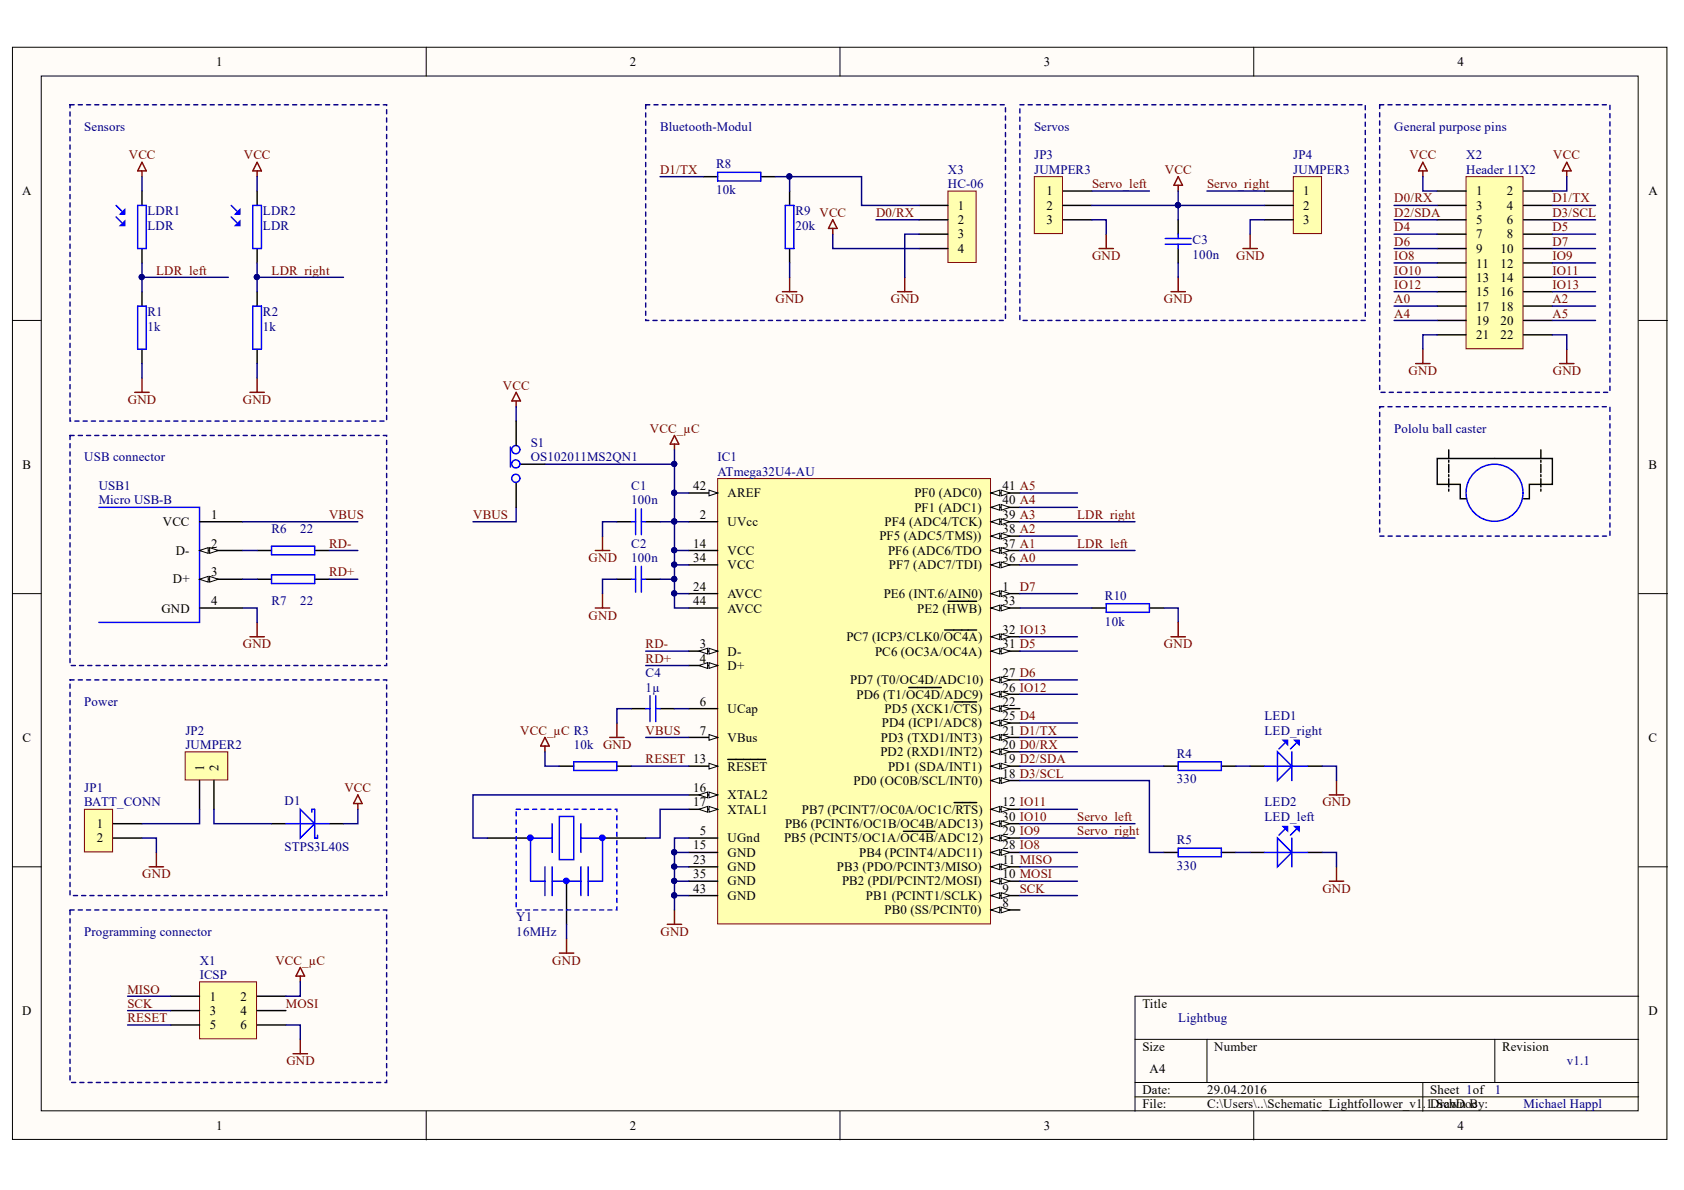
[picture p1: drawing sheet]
<svg xmlns="http://www.w3.org/2000/svg" width="297mm" height="210mm" viewBox="0 0 297 210" stroke-linecap="round" stroke-linejoin="round" font-family="sans-serif">
<defs><g id="words">
<g font-size="2.3">
<text x="38.1" y="11.6">1</text>
<text x="111.1" y="11.6">2</text>
<text x="184.1" y="11.6">3</text>
<text x="257.1" y="11.6">4</text>
<text x="3.9" y="34.4">A</text>
<text x="184.6" y="34.4">1</text>
<text x="229.9" y="34.4">1</text>
<text x="260.4" y="34.4">1</text>
<text x="265.8" y="34.4">2</text>
<text x="290.8" y="34.4">A</text>
<text x="169" y="37">1</text>
<text x="169" y="39.5">2</text>
<text x="184.6" y="37">2</text>
<text x="184.6" y="39.5">3</text>
<text x="229.9" y="37">2</text>
<text x="229.9" y="39.5">3</text>
<text x="260.4" y="37">3</text>
<text x="260.4" y="39.5">5</text>
<text x="265.8" y="37">4</text>
<text x="265.8" y="39.5">6</text>
<text x="169" y="42">3</text>
<text x="169" y="44.7">4</text>
<text x="260.4" y="42">7</text>
<text x="260.4" y="44.7">9</text>
<text x="260.4" y="47.2">11</text>
<text x="264.7" y="44.7">10</text>
<text x="264.7" y="47.2">12</text>
<text x="265.8" y="42">8</text>
<text x="260.4" y="49.7">13</text>
<text x="260.4" y="52.3">15</text>
<text x="264.7" y="49.7">14</text>
<text x="264.7" y="52.3">16</text>
<text x="260.4" y="54.8">17</text>
<text x="260.4" y="57.3">19</text>
<text x="260.4" y="59.9">21</text>
<text x="264.7" y="54.8">18</text>
<text x="264.7" y="57.3">20</text>
<text x="264.7" y="59.9">22</text>
<text x="4" y="82.6">B</text>
<text x="290.8" y="82.6">B</text>
<text x="122.3" y="86.4">42</text>
<text x="128.3" y="87.7">AREF</text>
<text x="161.3" y="87.7">PF0 (ADC0)</text>
<text x="176.8" y="89">40 A4</text>
<text x="176.8" y="86.4">41 A5</text>
<text x="28.7" y="92.8">VCC</text>
<text x="37.3" y="91.5">1</text>
<text x="123.4" y="91.5">2</text>
<text x="128.3" y="92.8">UVcc</text>
<text x="155.1" y="95.3">PF5 (ADC5/TMS))</text>
<text x="156" y="92.8">PF4 (ADC4/TCK)</text>
<text x="161.3" y="90.2">PF1 (ADC1)</text>
<text x="176.8" y="94">38 A2</text>
<text x="176.8" y="91.5">39 A3</text>
<text x="31" y="97.8">D-</text>
<text x="37.3" y="96.6">2</text>
<text x="37.3" y="101.6">3</text>
<text x="122.3" y="99.1">34</text>
<text x="122.3" y="96.6">14</text>
<text x="128.3" y="100.4">VCC</text>
<text x="128.3" y="97.8">VCC</text>
<text x="156.6" y="97.8">PF6 (ADC6/TDO</text>
<text x="156.8" y="100.4">PF7 (ADC7/TDI)</text>
<text x="176.8" y="99.1">36 A0</text>
<text x="176.8" y="96.6">37 A1</text>
<text x="30.5" y="102.9">D+</text>
<text x="37.3" y="106.8">4</text>
<text x="122.3" y="106.8">44</text>
<text x="122.3" y="104.3">24</text>
<text x="128.3" y="105.5">AVCC</text>
<text x="155.9" y="105.5">PE6 (INT.6/AIN0)</text>
<text x="176.8" y="104.3">1</text>
<text x="176.8" y="106.8">33</text>
<text x="28.5" y="108.1">GND</text>
<text x="128.3" y="108.1">AVCC</text>
<text x="149.3" y="113.1">PC7 (ICP3/CLK0/OC4A)</text>
<text x="161.8" y="108.1">PE2 (HWB)</text>
<text x="176.8" y="111.9">32 IO13</text>
<text x="123.4" y="116.9">4</text>
<text x="123.4" y="114.4">3</text>
<text x="128.3" y="118.2">D+</text>
<text x="128.3" y="115.7">D-</text>
<text x="154.4" y="115.7">PC6 (OC3A/OC4A)</text>
<text x="176.8" y="119.5">27 D6</text>
<text x="176.8" y="114.4">31 D5</text>
<text x="123.4" y="124.5">6</text>
<text x="128.3" y="125.8">UCap</text>
<text x="150" y="120.7">PD7 (T0/OC4D/ADC10)</text>
<text x="151.1" y="123.2">PD6 (T1/OC4D/ADC9)</text>
<text x="156" y="125.8">PD5 (XCK1/CTS)</text>
<text x="176.8" y="122">26 IO12</text>
<text x="176.8" y="124.5">22</text>
<text x="4" y="130.8">C</text>
<text x="123.4" y="129.6">7</text>
<text x="128.3" y="130.8">VBus</text>
<text x="155.4" y="130.8">PD3 (TXD1/INT3)</text>
<text x="155.5" y="128.3">PD4 (ICP1/ADC8)</text>
<text x="176.8" y="127">25 D4</text>
<text x="176.8" y="129.6">21 D1/TX</text>
<text x="290.8" y="130.8">C</text>
<text x="36" y="135.9" transform="rotate(-90 36 135.9)">1</text>
<text x="38.5" y="135.9" transform="rotate(-90 38.5 135.9)">2</text>
<text x="128.3" y="135.9">RESET</text>
<text x="155.3" y="133.4">PD2 (RXD1/INT2)</text>
<text x="156.6" y="135.9">PD1 (SDA/INT1)</text>
<text x="176.8" y="132.1">20 D0/RX</text>
<text x="176.8" y="134.6">19 D2/SDA</text>
<text x="176.8" y="137.2">18 D3/SCL</text>
<text x="122.3" y="139.7">16</text>
<text x="122.3" y="142.2">17</text>
<text x="128.3" y="141">XTAL2</text>
<text x="128.3" y="143.5">XTAL1</text>
<text x="141.4" y="143.5">PB7 (PCINT7/OC0A/OC1C/RTS)</text>
<text x="150.6" y="138.4">PD0 (OC0B/SCL/INT0)</text>
<text x="176.8" y="142.2">12 IO11</text>
<text x="17.1" y="146">1</text>
<text x="17.1" y="148.6">2</text>
<text x="122.3" y="149.8">15</text>
<text x="123.4" y="147.3">5</text>
<text x="128.3" y="148.6">UGnd</text>
<text x="138.3" y="148.6">PB5 (PCINT5/OC1A/OC4B/ADC12)</text>
<text x="138.5" y="146">PB6 (PCINT6/OC1B/OC4B/ADC13)</text>
<text x="176.8" y="144.8">30 IO10</text>
<text x="176.8" y="147.3">29 IO9</text>
<text x="176.8" y="149.8">28 IO8</text>
<text x="122.3" y="154.9">35</text>
<text x="122.3" y="152.4">23</text>
<text x="128.3" y="151.1">GND</text>
<text x="128.3" y="153.6">GND</text>
<text x="147.6" y="153.6">PB3 (PDO/PCINT3/MISO)</text>
<text x="151.6" y="151.1">PB4 (PCINT4/ADC11)</text>
<text x="176.8" y="152.4">11 MISO</text>
<text x="176.8" y="154.9">10 MOSI</text>
<text x="122.3" y="157.4">43</text>
<text x="128.3" y="158.7">GND</text>
<text x="128.3" y="156.2">GND</text>
<text x="148.5" y="156.2">PB2 (PDI/PCINT2/MOSI)</text>
<text x="152.7" y="158.7">PB1 (PCINT1/SCLK)</text>
<text x="156" y="161.2">PB0 (SS/PCINT0)</text>
<text x="176.8" y="157.4">9</text>
<text x="176.8" y="160">8</text>
<text x="3.9" y="179.1">D</text>
<text x="37" y="176.5">1</text>
<text x="37" y="179.1">3</text>
<text x="42.4" y="176.5">2</text>
<text x="42.4" y="179.1">4</text>
<text x="201.5" y="177.8">Title</text>
<text x="290.8" y="179.1">D</text>
<text x="37" y="181.6">5</text>
<text x="42.4" y="181.6">6</text>
<text x="201.5" y="185.4">Size</text>
<text x="214.2" y="185.4">Number</text>
<text x="264.9" y="185.4">Revision</text>
<text x="202.8" y="189.2">A4</text>
<text x="201.5" y="193">Date:</text>
<text x="201.5" y="195.5">File:</text>
<text x="212.9" y="193">29.04.2016</text>
<text x="212.9" y="195.5">C:\Users\..\Schematic_Lightfollower_v1.1Drawn c</text>
<text x="252.3" y="193">Sheet 1of</text>
<text x="252.7" y="195.5">.SchDoBy:</text>
<text x="38.1" y="199.3">1</text>
<text x="111.1" y="199.3">2</text>
<text x="184.1" y="199.3">3</text>
<text x="257.1" y="199.3">4</text>
</g>
<g font-size="2.3" fill="#000080">
<text x="14.9" y="23">Sensors</text>
<text x="116.4" y="23">Bluetooth-Modul</text>
<text x="182.4" y="23">Servos</text>
<text x="245.9" y="23">General purpose pins</text>
<text x="126.3" y="29.6">R8</text>
<text x="182.4" y="28.1">JP3</text>
<text x="228.1" y="28.1">JP4</text>
<text x="258.6" y="28.1">X2</text>
<text x="126.3" y="34.2">10k</text>
<text x="167.2" y="30.6">X3</text>
<text x="167.2" y="33.2">HC-06</text>
<text x="182.4" y="30.6">JUMPER3</text>
<text x="228.1" y="30.6">JUMPER3</text>
<text x="258.6" y="30.6">Header 11X2</text>
<text x="26" y="38">LDR1</text>
<text x="26" y="40.5">LDR</text>
<text x="46.4" y="38">LDR2</text>
<text x="46.4" y="40.5">LDR</text>
<text x="140.3" y="38">R9 VCC</text>
<text x="140.3" y="40.5">20k</text>
<text x="210.4" y="43.1">C3</text>
<text x="210.4" y="45.7">100n</text>
<text x="26" y="55.8">R1</text>
<text x="26" y="58.3">1k</text>
<text x="46.4" y="55.8">R2</text>
<text x="46.4" y="58.3">1k</text>
<text x="245.9" y="76.3">Pololu ball caster</text>
<text x="14.9" y="81.4">USB connector</text>
<text x="93.6" y="78.8">S1</text>
<text x="93.6" y="81.4">OS102011MS2QN1</text>
<text x="126.6" y="81.4">IC1</text>
<text x="126.6" y="83.9">ATmega32U4-AU</text>
<text x="17.4" y="86.4">USB1</text>
<text x="17.4" y="89">Micro USB-B</text>
<text x="111.4" y="86.4">C1</text>
<text x="111.4" y="89">100n</text>
<text x="47.9" y="94">R6</text>
<text x="53" y="94">22</text>
<text x="111.4" y="96.6">C2</text>
<text x="111.4" y="99.1">100n</text>
<text x="47.9" y="106.8">R7</text>
<text x="53" y="106.8">22</text>
<text x="194.9" y="105.8">R10</text>
<text x="194.9" y="110.3">10k</text>
<text x="113.9" y="119.5">C4</text>
<text x="14.9" y="124.5">Power</text>
<text x="113.9" y="122">1µ</text>
<text x="32.7" y="129.6">JP2</text>
<text x="223" y="127">LED1</text>
<text x="223" y="129.6">LED_right</text>
<text x="32.7" y="132.1">JUMPER2</text>
<text x="101.2" y="132.1">10k</text>
<text x="207.6" y="133.6">R4</text>
<text x="14.9" y="139.7">JP1</text>
<text x="14.9" y="142.2">BATT_CONN</text>
<text x="50.2" y="142">D1</text>
<text x="207.6" y="138.2">330</text>
<text x="223" y="142.2">LED2</text>
<text x="207.6" y="148.8">R5</text>
<text x="223" y="144.8">LED_left</text>
<text x="50.2" y="150.1">STPS3L40S</text>
<text x="207.6" y="153.4">330</text>
<text x="14.9" y="165.1">Programming connector</text>
<text x="91.1" y="162.5">Y1</text>
<text x="91.1" y="165.1">16MHz</text>
<text x="35.2" y="170.2">X1</text>
<text x="35.2" y="172.7">ICSP</text>
<text x="207.8" y="180.3">Lightbug</text>
<text x="276.4" y="187.9">v1.1</text>
<text x="263.7" y="193">1</text>
<text x="268.7" y="195.5">Michael Happl</text>
</g>
<g font-size="2.3" fill="#800000">
<text x="22.7" y="28.1">VCC</text>
<text x="43" y="28.1">VCC</text>
<text x="248.6" y="28.1">VCC</text>
<text x="274" y="28.1">VCC</text>
<text x="116.4" y="30.6">D1/TX</text>
<text x="192.6" y="33.2">Servo_left</text>
<text x="205.5" y="30.6">VCC</text>
<text x="212.9" y="33.2">Servo_right</text>
<text x="245.9" y="35.7">D0/RX</text>
<text x="273.8" y="35.7">D1/TX</text>
<text x="154.5" y="38.2">D0/RX</text>
<text x="245.9" y="38.2">D2/SDA</text>
<text x="245.9" y="40.8">D4</text>
<text x="273.8" y="40.8">D5</text>
<text x="273.8" y="38.2">D3/SCL</text>
<text x="192.6" y="45.9">GND</text>
<text x="218.1" y="45.9">GND</text>
<text x="245.9" y="43.4">D6</text>
<text x="245.9" y="45.9">IO8</text>
<text x="273.8" y="43.4">D7</text>
<text x="273.8" y="45.9">IO9</text>
<text x="27.5" y="48.5">LDR_left</text>
<text x="47.9" y="48.5">LDR_right</text>
<text x="136.8" y="53.5">GND</text>
<text x="157.1" y="53.5">GND</text>
<text x="205.3" y="53.5">GND</text>
<text x="245.9" y="53.5">A0</text>
<text x="245.9" y="48.5">IO10</text>
<text x="245.9" y="51">IO12</text>
<text x="273.8" y="53.5">A2</text>
<text x="273.8" y="48.5">IO11</text>
<text x="273.8" y="51">IO13</text>
<text x="245.9" y="56.1">A4</text>
<text x="273.8" y="56.1">A5</text>
<text x="22.6" y="71.2">GND</text>
<text x="42.8" y="71.2">GND</text>
<text x="88.7" y="68.7">VCC</text>
<text x="248.5" y="66.2">GND</text>
<text x="273.9" y="66.2">GND</text>
<text x="114.6" y="76.3">VCC_µC</text>
<text x="58" y="91.5">VBUS</text>
<text x="83.5" y="91.5">VBUS</text>
<text x="190" y="91.5">LDR_right</text>
<text x="58" y="96.6">RD-</text>
<text x="58" y="101.6">RD+</text>
<text x="103.8" y="99.1">GND</text>
<text x="190" y="96.6">LDR_left</text>
<text x="179.9" y="104.3">D7</text>
<text x="103.8" y="109.3">GND</text>
<text x="42.8" y="114.4">GND</text>
<text x="113.9" y="114.4">RD-</text>
<text x="113.9" y="116.9">RD+</text>
<text x="205.3" y="114.4">GND</text>
<text x="91.8" y="129.6">VCC_µC R3</text>
<text x="113.9" y="129.6">VBUS</text>
<text x="106.4" y="132.1">GND</text>
<text x="113.9" y="134.6">RESET 13</text>
<text x="60.7" y="139.7">VCC</text>
<text x="233.3" y="142.2">GND</text>
<text x="190" y="147.3">Servo_right</text>
<text x="190" y="144.8">Servo_left</text>
<text x="25.1" y="154.9">GND</text>
<text x="179.9" y="157.4">SCK</text>
<text x="233.3" y="157.4">GND</text>
<text x="116.5" y="165.1">GND</text>
<text x="48.6" y="170.2">VCC_µC</text>
<text x="97.4" y="170.2">GND</text>
<text x="22.5" y="175.3">MISO</text>
<text x="22.5" y="177.8">SCK</text>
<text x="50.4" y="177.8">MOSI</text>
<text x="22.5" y="180.3">RESET</text>
<text x="50.5" y="187.9">GND</text>
</g>
</g></defs>
<g fill="#fffcf8" stroke="#000" stroke-width=".18">
<path d="M2.2 8.3h291.8v192.7h-291.8z"/>
<path d="M7.3 13.4h281.7v182.5h-281.7z"/>
</g>
<g fill="none" stroke="#000" stroke-width=".18">
<path d="M75.2 8.3v5.1M148.2 8.3v5.1M221.1 8.3v5.1M2.2 56.5h5.1M289.1 56.5h5M2.2 104.7h5.1M289.1 104.7h5M2.2 152.9h5.1M289.1 152.9h5M289.1 175.7h-88.9v20.3M75.2 196v5.1M148.2 196v5.1"/>
<path d="M200.2 183.3h88.9M200.2 190.9h88.9M200.2 193.5h88.9M212.9 183.3v7.6M221.1 196v5.1M251 190.9v5.1M263.7 183.3v7.6"/>
</g>
<g fill="none" stroke="#000" stroke-width=".25">
<path d="M25 33.7v2.5M45.4 33.7v2.5M207.8 38.8v2.5M25 43.8v2.6M25 51.5v2.5M45.4 43.8v2.6M45.4 51.5v2.5M207.8 43.8v2.6M25 61.6v2.5M45.4 61.6v2.5M108.8 92h2.6M113.9 92h2.5"/>
<path d="M108.8 102.2h2.6M113.9 102.2h2.5M98.7 135.1h2.5M108.8 135.1h2.6M205.3 135.1h2.5M215.4 135.1h2.6M220.5 135.1h2.5M230.7 135.1h2.5M205.3 150.4h2.5M215.4 150.4h2.6M220.5 150.4h2.5M230.7 150.4h2.5"/>
</g>
<g fill="none" stroke="#00f" stroke-width=".25">
<path d="M20.5 38.3l1 1M20.5 36.2l1 1M24.3 36.2h1.5v7.6h-1.5zM40.8 38.3l1 1M40.8 36.2l1 1M44.6 36.2h1.5v7.6h-1.5zM24.3 54h1.5v7.6h-1.5zM44.6 54h1.5v7.6h-1.5zM205.5 42.1h4.6M205.5 43.1h4.6M207.8 41.3v.8M207.8 43.1v.7"/>
<path d="M111.4 92h.7M112.1 89.7v4.6M112.1 99.9v4.6M113.1 92h.8M113.1 89.7v4.6M113.1 99.9v4.6M111.4 102.2h.7M113.1 102.2h.8M101.2 134.4h7.6v1.5h-7.6zM207.8 134.4h7.6v1.5h-7.6zM223 135.1h7.7M225.3 132.6l2.6 2.5-2.6 2.6z"/>
<path d="M226.6 131.1l-1 1M227.9 132.6v5.1M228.6 131.1l-1 1M207.8 149.6h7.6v1.5h-7.6zM223 150.4h7.7M225.3 147.8l2.6 2.6-2.6 2.5zM226.6 146.3l-1 1M227.9 147.8v5.1M228.6 146.3l-1 1"/>
</g>
<g fill="#00f" stroke="#00f" stroke-width=".25">
<path d="M228.4 145.8h.7v.8z"/>
<path d="M226.4 145.8h.7v.8z"/>
<path d="M228.4 130.6h.7v.7z"/>
<path d="M226.4 130.6h.7v.7z"/>
<path d="M21.2 39.8l.8-.8v.8z"/>
<path d="M21.2 37.8l.8-.8v.8z"/>
<path d="M41.5 39.8l.8-.8v.8z"/>
<path d="M41.5 37.8l.8-.8v.8z"/>
</g>
<path d="M14.9 142.8h5v7.5h-5z" fill="#ffffb0" stroke="#800000" stroke-width=".18"/>
<path d="M20 145.3h5M20 147.8h5" fill="none" stroke="#000" stroke-width=".25"/>
<path d="M32.7 132.6h7.5v5h-7.5z" fill="#ffffb0" stroke="#800000" stroke-width=".18"/>
<path d="M35.2 137.7v5.1M37.7 137.7v5.1M47.9 145.3h2.5M58 145.3h2.6" fill="none" stroke="#000" stroke-width=".25"/>
<path d="M50.4 145.3h7.6M53 142.8l2.5 2.5-2.5 2.5zM55 143.3v-.5h.5v5h.5v-.5" fill="none" stroke="#00f" stroke-width=".25"/>
<path d="M26.3 152.9h2.6M27.6 150.4v2.5" fill="none" stroke="#800000" stroke-width=".25"/>
<path d="M182.4 31.2h5v10h-5z" fill="#ffffb0" stroke="#800000" stroke-width=".18"/>
<path d="M187.5 33.7h5.1M187.5 36.2h5.1M187.5 38.8h5.1" fill="none" stroke="#000" stroke-width=".25"/>
<path d="M228.1 31.2h5v10h-5z" fill="#ffffb0" stroke="#800000" stroke-width=".18"/>
<path d="M223 33.7h5.1M223 36.2h5.1M223 38.8h5.1" fill="none" stroke="#000" stroke-width=".25"/>
<g fill="none" stroke="#800000" stroke-width=".25">
<path d="M25 28.6l.8 1.5h-1.5zM25 30.1v1.1M45.4 28.6l.7 1.5h-1.5zM45.4 30.1v1.1M207.8 31.2l.8 1.5h-1.5zM207.8 32.7v1M193.9 43.8h2.5M195.1 41.3v2.5M206.5 51.5h2.6M207.8 48.9v2.6M219.2 43.8h2.6M220.5 41.3v2.5"/>
<path d="M23.8 69.2h2.5M25 66.7v2.5M44.1 69.2h2.5M45.4 66.7v2.5M235.7 137.7v2.5M63.1 140.2l.8 1.5h-1.5zM63.1 141.7v1.1M234.5 155.4h2.5M234.5 140.2h2.5M235.7 152.9v2.5"/>
</g>
<path d="M126.6 84.4h48.1v78.6h-48.1z" fill="#ffffb0" stroke="#800000" stroke-width=".18"/>
<path d="M121.5 117.4h5.1" fill="none" stroke="#000" stroke-width=".25"/>
<g fill="#fffcf8" stroke="#000" stroke-width=".18">
<path d="M125.1 116.9l1.5 .5-1.5 .5z"/>
<path d="M123.3 117.4l1.5-.5v1z"/>
</g>
<path d="M121.5 114.9h5.1" fill="none" stroke="#000" stroke-width=".25"/>
<g fill="#fffcf8" stroke="#000" stroke-width=".18">
<path d="M125.1 114.3l1.5 .6-1.5 .5z"/>
<path d="M123.3 114.9l1.5-.6v1.1z"/>
</g>
<path d="M121.5 87h5.1M121.5 107.2h5.1M121.5 104.7h5.1" fill="none" stroke="#000" stroke-width=".25"/>
<path d="M125.1 86.4l1.5 .6-1.5 .5z" fill="#fffcf8" stroke="#000" stroke-width=".18"/>
<path d="M121.5 140.2h5.1" fill="none" stroke="#000" stroke-width=".25"/>
<g fill="#fffcf8" stroke="#000" stroke-width=".18">
<path d="M125.1 139.7l1.5 .5-1.5 .5z"/>
<path d="M123.3 140.2l1.5-.5v1z"/>
</g>
<path d="M121.5 142.8h5.1" fill="none" stroke="#000" stroke-width=".25"/>
<g fill="#fffcf8" stroke="#000" stroke-width=".18">
<path d="M125.1 142.2l1.5 .6-1.5 .5z"/>
<path d="M123.3 142.8l1.5-.6v1.1z"/>
</g>
<path d="M121.5 99.6h5.1M121.5 97.1h5.1M121.5 130.1h5.1" fill="none" stroke="#000" stroke-width=".25"/>
<path d="M125.1 129.6l1.5 .5-1.5 .5z" fill="#fffcf8" stroke="#000" stroke-width=".18"/>
<path d="M121.5 125h5.1M121.5 135.1h5.1M121.5 147.8h5.1" fill="none" stroke="#000" stroke-width=".25"/>
<path d="M125.1 134.6l1.5 .5-1.5 .6z" fill="#fffcf8" stroke="#000" stroke-width=".18"/>
<path d="M174.8 99.6h5.1M128.4 134h6.6" fill="none" stroke="#000" stroke-width=".25"/>
<g fill="#fffcf8" stroke="#000" stroke-width=".18">
<path d="M174.8 99.6l1.5-.5v1z"/>
<path d="M176.6 99.1l1.5 .5-1.5 .5z"/>
</g>
<path d="M174.8 97.1h5.1" fill="none" stroke="#000" stroke-width=".25"/>
<g fill="#fffcf8" stroke="#000" stroke-width=".18">
<path d="M174.8 97.1l1.5-.5v1z"/>
<path d="M176.6 96.6l1.5 .5-1.5 .5z"/>
</g>
<path d="M174.8 94.6h5.1" fill="none" stroke="#000" stroke-width=".25"/>
<g fill="#fffcf8" stroke="#000" stroke-width=".18">
<path d="M174.8 94.6l1.5-.5v1z"/>
<path d="M176.6 94.1l1.5 .5-1.5 .5z"/>
</g>
<path d="M174.8 92h5.1" fill="none" stroke="#000" stroke-width=".25"/>
<g fill="#fffcf8" stroke="#000" stroke-width=".18">
<path d="M174.8 92l1.5-.5v1z"/>
<path d="M176.6 91.5l1.5 .5-1.5 .5z"/>
</g>
<path d="M174.8 89.5h5.1" fill="none" stroke="#000" stroke-width=".25"/>
<g fill="#fffcf8" stroke="#000" stroke-width=".18">
<path d="M174.8 89.5l1.5-.5v1z"/>
<path d="M176.6 89l1.5 .5-1.5 .5z"/>
</g>
<path d="M174.8 87h5.1" fill="none" stroke="#000" stroke-width=".25"/>
<g fill="#fffcf8" stroke="#000" stroke-width=".18">
<path d="M174.8 87l1.5-.6v1.1z"/>
<path d="M176.6 86.4l1.5 .6-1.5 .5z"/>
</g>
<path d="M174.8 104.7h5.1" fill="none" stroke="#000" stroke-width=".25"/>
<g fill="#fffcf8" stroke="#000" stroke-width=".18">
<path d="M174.8 104.7l1.5-.5v1z"/>
<path d="M176.6 104.2l1.5 .5-1.5 .5z"/>
</g>
<path d="M174.8 119.9h5.1" fill="none" stroke="#000" stroke-width=".25"/>
<g fill="#fffcf8" stroke="#000" stroke-width=".18">
<path d="M174.8 119.9l1.5-.5v1z"/>
<path d="M176.6 119.4l1.5 .5-1.5 .5z"/>
</g>
<path d="M174.8 122.5h5.1" fill="none" stroke="#000" stroke-width=".25"/>
<g fill="#fffcf8" stroke="#000" stroke-width=".18">
<path d="M174.8 122.5l1.5-.5v1z"/>
<path d="M176.6 122l1.5 .5-1.5 .5z"/>
</g>
<path d="M160.3 121.3h5.7M174.8 125h5.1" fill="none" stroke="#000" stroke-width=".25"/>
<g fill="#fffcf8" stroke="#000" stroke-width=".18">
<path d="M174.8 125l1.5-.5v1z"/>
<path d="M176.6 124.5l1.5 .5-1.5 .5z"/>
</g>
<path d="M168.3 123.8h4M174.8 127.5h5.1" fill="none" stroke="#000" stroke-width=".25"/>
<g fill="#fffcf8" stroke="#000" stroke-width=".18">
<path d="M174.8 127.5l1.5-.5v1z"/>
<path d="M176.6 127l1.5 .5-1.5 .5z"/>
</g>
<path d="M174.8 130.1h5.1" fill="none" stroke="#000" stroke-width=".25"/>
<g fill="#fffcf8" stroke="#000" stroke-width=".18">
<path d="M174.8 130.1l1.5-.5v1z"/>
<path d="M176.6 129.6l1.5 .5-1.5 .5z"/>
</g>
<path d="M174.8 132.6h5.1" fill="none" stroke="#000" stroke-width=".25"/>
<g fill="#fffcf8" stroke="#000" stroke-width=".18">
<path d="M174.8 132.6l1.5-.5v1z"/>
<path d="M176.6 132.1l1.5 .5-1.5 .5z"/>
</g>
<path d="M174.8 135.1h5.1" fill="none" stroke="#000" stroke-width=".25"/>
<g fill="#fffcf8" stroke="#000" stroke-width=".18">
<path d="M174.8 135.1l1.5-.5v1.1z"/>
<path d="M176.6 134.6l1.5 .5-1.5 .6z"/>
</g>
<path d="M174.8 137.7h5.1" fill="none" stroke="#000" stroke-width=".25"/>
<g fill="#fffcf8" stroke="#000" stroke-width=".18">
<path d="M174.8 137.7l1.5-.5v1z"/>
<path d="M176.6 137.2l1.5 .5-1.5 .5z"/>
</g>
<path d="M174.8 112.3h5.1" fill="none" stroke="#000" stroke-width=".25"/>
<g fill="#fffcf8" stroke="#000" stroke-width=".18">
<path d="M174.8 112.3l1.5-.5v1z"/>
<path d="M176.6 111.8l1.5 .5-1.5 .5z"/>
</g>
<path d="M166.6 111.1h5.7M174.8 114.9h5.1" fill="none" stroke="#000" stroke-width=".25"/>
<g fill="#fffcf8" stroke="#000" stroke-width=".18">
<path d="M174.8 114.9l1.5-.6v1.1z"/>
<path d="M176.6 114.3l1.5 .6-1.5 .5z"/>
</g>
<path d="M174.8 145.3h5.1" fill="none" stroke="#000" stroke-width=".25"/>
<g fill="#fffcf8" stroke="#000" stroke-width=".18">
<path d="M174.8 145.3l1.5-.5v1z"/>
<path d="M176.6 144.8l1.5 .5-1.5 .5z"/>
</g>
<path d="M174.8 147.8h5.1" fill="none" stroke="#000" stroke-width=".25"/>
<g fill="#fffcf8" stroke="#000" stroke-width=".18">
<path d="M174.8 147.8l1.5-.5v1z"/>
<path d="M176.6 147.3l1.5 .5-1.5 .5z"/>
</g>
<path d="M159.4 146.6h5.5M174.8 150.4h5.1" fill="none" stroke="#000" stroke-width=".25"/>
<g fill="#fffcf8" stroke="#000" stroke-width=".18">
<path d="M174.8 150.4l1.5-.5v1z"/>
<path d="M176.6 149.9l1.5 .5-1.5 .5z"/>
</g>
<path d="M174.8 152.9h5.1" fill="none" stroke="#000" stroke-width=".25"/>
<g fill="#fffcf8" stroke="#000" stroke-width=".18">
<path d="M174.8 152.9l1.5-.5v1z"/>
<path d="M176.6 152.4l1.5 .5-1.5 .5z"/>
</g>
<path d="M174.8 155.4h5.1" fill="none" stroke="#000" stroke-width=".25"/>
<g fill="#fffcf8" stroke="#000" stroke-width=".18">
<path d="M174.8 155.4l1.5-.5v1z"/>
<path d="M176.6 154.9l1.5 .5-1.5 .5z"/>
</g>
<path d="M174.8 158h5.1" fill="none" stroke="#000" stroke-width=".25"/>
<g fill="#fffcf8" stroke="#000" stroke-width=".18">
<path d="M174.8 158l1.5-.5v1z"/>
<path d="M176.6 157.5l1.5 .5-1.5 .5z"/>
</g>
<path d="M174.8 160.5h5.1" fill="none" stroke="#000" stroke-width=".25"/>
<g fill="#fffcf8" stroke="#000" stroke-width=".18">
<path d="M174.8 160.5l1.5-.5v1z"/>
<path d="M176.6 160l1.5 .5-1.5 .5z"/>
</g>
<path d="M121.5 92h5.1M174.8 107.2h5.1M121.5 158h5.1M121.5 155.4h5.1M121.5 150.4h5.1" fill="none" stroke="#000" stroke-width=".25"/>
<g fill="#fffcf8" stroke="#000" stroke-width=".18">
<path d="M174.8 107.2l1.5-.5v1.1z"/>
<path d="M176.6 106.7l1.5 .5-1.5 .6z"/>
</g>
<path d="M167.2 106.1h5.1M174.8 142.8h5.1" fill="none" stroke="#000" stroke-width=".25"/>
<g fill="#fffcf8" stroke="#000" stroke-width=".18">
<path d="M174.8 142.8l1.5-.6v1.1z"/>
<path d="M176.6 142.2l1.5 .6-1.5 .5z"/>
</g>
<path d="M35.2 92h7.6M35.2 97.1h7.6M121.5 152.9h5.1M168.3 141.6h4" fill="none" stroke="#000" stroke-width=".25"/>
<path d="M117.7 163h2.5M119 160.5v2.5" fill="none" stroke="#800000" stroke-width=".25"/>
<path d="M17.4 89.5h17.8v20.3h-17.8" fill="none" stroke="#00f" stroke-width=".25"/>
<g fill="#fffcf8" stroke="#000" stroke-width=".18">
<path d="M35.2 97.1l1.5-.5v1z"/>
<path d="M37 96.6l1.5 .5-1.5 .5z"/>
</g>
<path d="M35.2 102.2h7.6" fill="none" stroke="#000" stroke-width=".25"/>
<g fill="#fffcf8" stroke="#000" stroke-width=".18">
<path d="M35.2 102.2l1.5-.5v1z"/>
<path d="M37 101.7l1.5 .5-1.5 .5z"/>
</g>
<path d="M45.4 97.1h2.5M55.5 97.1h2.5M35.2 107.2h7.6M45.4 102.2h2.5M55.5 102.2h2.5M111.4 125h2.5M116.4 125h2.6" fill="none" stroke="#000" stroke-width=".25"/>
<path d="M105 97.1h2.5M106.3 94.6v2.5M44.1 112.3h2.5M45.4 109.8v2.5M105 107.2h2.5M106.3 104.7v2.5M107.5 130.1h2.6M108.8 127.5v2.6" fill="none" stroke="#800000" stroke-width=".25"/>
<path d="M47.9 96.3h7.6v1.6h-7.6zM47.9 101.4h7.6v1.5h-7.6zM113.9 125h.8M114.7 122.7v4.6M115.7 125h.7M115.7 122.7v4.6" fill="none" stroke="#00f" stroke-width=".25"/>
<path d="M35.2 173.2h10.1v10h-10.1z" fill="#ffffb0" stroke="#800000" stroke-width=".18"/>
<path d="M30.1 175.7h5.1M30.1 178.3h5.1M45.4 175.7h5M45.4 178.3h5M30.1 180.8h5.1M45.4 180.8h5" fill="none" stroke="#000" stroke-width=".25"/>
<g fill="none" stroke="#800000" stroke-width=".25">
<path d="M251 30.1v1.1M251 28.6l.7 1.5h-1.5zM276.4 30.1v1.1M276.4 28.6l.7 1.5h-1.5zM91 69.2l.8 1.5h-1.5zM91 70.7v1M249.7 64.1h2.5M251 61.6v2.5M275.1 64.1h2.5M276.4 61.6v2.5M53 172.2v1M53 170.7l.7 1.5h-1.5z"/>
<path d="M51.7 185.9h2.5M53 183.3v2.6"/>
</g>
<path d="M258.6 31.2h10v30.3h-10z" fill="#ffffb0" stroke="#800000" stroke-width=".18"/>
<g fill="none" stroke="#000" stroke-width=".25">
<path d="M253.5 33.7h5.1M253.5 36.2h5.1M253.5 38.8h5.1M268.7 33.7h5.1M268.7 36.2h5.1M268.7 38.8h5.1M253.5 41.3h5.1M253.5 43.8h5.1M253.5 46.4h5.1M253.5 48.9h5.1M253.5 51.5h5.1M253.5 54h5.1"/>
<path d="M253.5 56.5h5.1M253.5 59.1h5.1M268.7 41.3h5.1M268.7 43.8h5.1M268.7 46.4h5.1M268.7 48.9h5.1M268.7 51.5h5.1M268.7 54h5.1M268.7 56.5h5.1M268.7 59.1h5.1M86 147.8h7.6M99.9 155.4v7.6"/>
<path d="M106.3 147.8h7.6"/>
</g>
<path d="M119 76.8l.7 1.5h-1.5zM119 78.3v1M96.1 130.1l.8 1.5h-1.5zM96.1 131.6v1M98.7 168.1h2.5M99.9 165.6v2.5" fill="none" stroke="#800000" stroke-width=".25"/>
<path d="M96.1 152.9v5.1M97.4 145.3v5.1M97.4 152.9v5.1M97.4 147.8h-3.8v7.6h2.5M97.4 155.4h5.1M98.7 144h2.5v7.6h-2.5zM102.5 145.3v5.1M102.5 152.9v5.1M102.5 147.8h3.8v7.6h-2.6M103.7 152.9v5.1" fill="none" stroke="#00f" stroke-width=".25"/>
<g fill="none" stroke="#00f" stroke-width=".76">
<circle cx="93.5" cy="147.8" r=".21"/>
<circle cx="99.9" cy="155.4" r=".2"/>
<circle cx="106.2" cy="147.8" r=".21"/>
</g>
<path d="M91 142.8h17.8v17.7h-17.8v-17.7" fill="none" stroke="#00f" stroke-width=".25" stroke-dasharray=".7 .7"/>
<path d="M12.4 18.5h55.8v55.8h-55.8v-55.8M179.9 18.5h60.9v38h-60.9v-38M243.4 18.5h40.6v50.7h-40.6v-50.7M12.4 76.8h55.8v40.6h-55.8v-40.6M12.4 119.9h55.8v38.1h-55.8v-38.1M12.4 160.5h55.8v30.4h-55.8v-30.4" fill="none" stroke="#0c0087" stroke-width=".25" stroke-dasharray=".7 .7"/>
<g fill="none" stroke="#000080" stroke-width=".25">
<path d="M25 31.2v2.5M45.4 31.2v2.5M192.6 38.8h2.5v2.5M192.6 33.7h10.1M192.6 36.2h30.4M207.8 33.7v5.1M212.9 33.7h10.1M223 38.8h-2.5v2.5M245.9 36.2h7.6M245.9 38.8h7.6M251 31.2v2.5h2.5M273.8 36.2h7.6"/>
<path d="M273.8 38.8h7.6M276.4 31.2v2.5h-2.6M25 46.4v5.1M25 48.9h15.3M45.4 46.4v5.1M45.4 48.9h15.2M207.8 46.4v2.5M245.9 48.9h7.6M245.9 54h7.6M245.9 56.5h7.6M245.9 41.3h7.6M245.9 43.8h7.6"/>
<path d="M245.9 46.4h7.6M245.9 51.5h7.6M253.5 59.1h-2.5v2.5M273.8 59.1h2.6v2.5M273.8 48.9h7.6M273.8 54h7.6M273.8 56.5h7.6M273.8 41.3h7.6M273.8 43.8h7.6M273.8 46.4h7.6M273.8 51.5h7.6M25 64.1v2.6"/>
<path d="M45.4 64.1v2.6M91 71.7v2.6M119 79.3v2.6M42.8 97.1h2.6M42.8 92h20.3M58 97.1h5.1M91 89.5v2.5h-7.6M108.8 92h-2.5v2.6M116.4 92h5.1M119 99.6v7.6h2.5M119 97.1h2.5M119 87h2.5"/>
<path d="M179.9 97.1h20.3M179.9 92h20.3M179.9 87h10.1M179.9 99.6h10.1M179.9 94.6h10.1M179.9 89.5h10.1M42.8 107.2h2.6v2.6M42.8 102.2h2.6M58 102.2h5.1M108.8 102.2h-2.5v2.5M113.9 114.9h7.6M113.9 117.4h7.6"/>
<path d="M116.4 102.2h2.6M119 104.7h2.5M179.9 104.7h10.1M179.9 114.9h10.1M179.9 119.9h10.1M179.9 112.3h10.1M96.1 132.6v2.5h2.6M111.4 125h-2.6v2.5M111.4 135.1h10.1M113.9 130.1h7.6M119 125h2.5M179.9 137.7h22.8v12.7h2.6"/>
<path d="M179.9 135.1h25.4M179.9 130.1h10.1M179.9 132.6h10.1M179.9 127.5h10.1M179.9 122.5h10.1M218 135.1h2.5M233.2 135.1h2.5v2.6M25 147.8h2.6v2.6M35.2 142.8v2.5h-10.2M37.7 142.8v2.5h10.2M63.1 142.8v2.5h-2.5M119 152.9h2.5"/>
<path d="M119 155.4h2.5M119 158h2.5M121.5 150.4h-2.5v10.1M121.5 147.8h-2.5v2.6M121.5 142.8h-5.1v5h-2.5M121.5 140.2h-38.1v7.6h2.6M179.9 150.4h10.1M179.9 147.8h20.3M179.9 145.3h20.3M179.9 152.9h10.1M179.9 155.4h10.1M179.9 158h10.1"/>
<path d="M179.9 142.8h10.1M218 150.4h2.5M233.2 150.4h2.5v2.5M22.5 175.7h7.6M22.5 178.3h7.6M53 173.2v2.5h-2.6M99.9 163v2.6M22.5 180.8h7.6M50.4 180.8h2.6v2.5"/>
</g>
<g fill="#000080" stroke="#000080" stroke-width=".18">
<circle cx="45.3" cy="48.9" r=".46"/>
<circle cx="25" cy="48.9" r=".46"/>
<circle cx="207.8" cy="36.2" r=".46"/>
<circle cx="118.9" cy="152.8" r=".46"/>
<circle cx="118.9" cy="155.4" r=".46"/>
<circle cx="118.9" cy="157.9" r=".46"/>
<circle cx="118.9" cy="150.3" r=".46"/>
<circle cx="118.9" cy="97.1" r=".46"/>
<circle cx="118.9" cy="104.7" r=".46"/>
<circle cx="118.9" cy="92" r=".46"/>
<circle cx="118.9" cy="102.1" r=".46"/>
<circle cx="118.9" cy="86.9" r=".46"/>
<circle cx="118.9" cy="99.6" r=".46"/>
<circle cx="118.9" cy="81.8" r=".46"/>
</g>
<path d="M167.2 33.7h5v12.6h-5z" fill="#ffffb0" stroke="#800000" stroke-width=".18"/>
<g fill="none" stroke="#000" stroke-width=".25">
<path d="M124 31.2h2.6M134.2 31.2h2.5M139.3 33.7v2.5M162.1 36.2h5.1M162.1 38.8h5.1M139.3 43.8v2.6M162.1 41.3h5.1M162.1 43.8h5.1M91 74.3v4.3M91 85.2v4.3M91.8 81.9h4.3M258.6 88h-1v-2.6h-4.1v-4.5h20.3v4.5h-4v2.6h-1.1"/>
<path d="M192.6 107.2h2.5M202.7 107.2h2.6"/>
</g>
<path d="M146.9 38.8l.8 1.5h-1.6zM138 51.5h2.5M139.3 48.9v2.6M146.9 40.3v1M158.3 51.5h2.6M159.6 48.9v2.6M206.5 112.3h2.6M207.8 109.8v2.5" fill="none" stroke="#800000" stroke-width=".25"/>
<g fill="none" stroke="#00f" stroke-width=".25">
<path d="M126.6 30.4h7.6v1.5h-7.6zM138.5 36.2h1.5v7.6h-1.5zM90 78.8v3.6M195.1 106.5h7.6v1.5h-7.6z"/>
<circle cx="91" cy="79.3" r=".72"/>
<circle cx="91" cy="84.4" r=".72"/>
<circle cx="91" cy="81.8" r=".72"/>
<circle cx="263.6" cy="86.9" r="5"/>
</g>
<path d="M116.4 31.2h7.6M136.7 31.2h2.6v2.5M139.3 31.2h12.7v5h10.1M154.5 38.8h7.6M139.3 46.4v2.5M146.9 41.3v2.5h15.2M162.1 41.3h-2.5v7.6M96.1 81.9h22.9v17.7h2.5M179.9 107.2h12.7M205.3 107.2h2.5v2.6" fill="none" stroke="#000080" stroke-width=".25"/>
<g fill="#000080" stroke="#000080" stroke-width=".18">
<circle cx="139.2" cy="31.1" r=".46"/>
<circle cx="118.9" cy="99.6" r=".46"/>
<circle cx="118.9" cy="97.1" r=".46"/>
<circle cx="118.9" cy="92" r=".46"/>
<circle cx="118.9" cy="86.9" r=".46"/>
<circle cx="118.9" cy="81.8" r=".46"/>
</g>
<path d="M113.9 18.5h63.5v38h-63.5v-38M243.4 71.7h40.6v22.9h-40.6v-22.9" fill="none" stroke="#0c0087" stroke-width=".25" stroke-dasharray=".7 .7"/>
<path d="M255.5 79.3v7.7M271.8 79.3v7.7" fill="none" stroke="#000" stroke-width=".25" stroke-dasharray="1.5 .4 .4 .4"/>
<use href="#words"/>
</svg>
